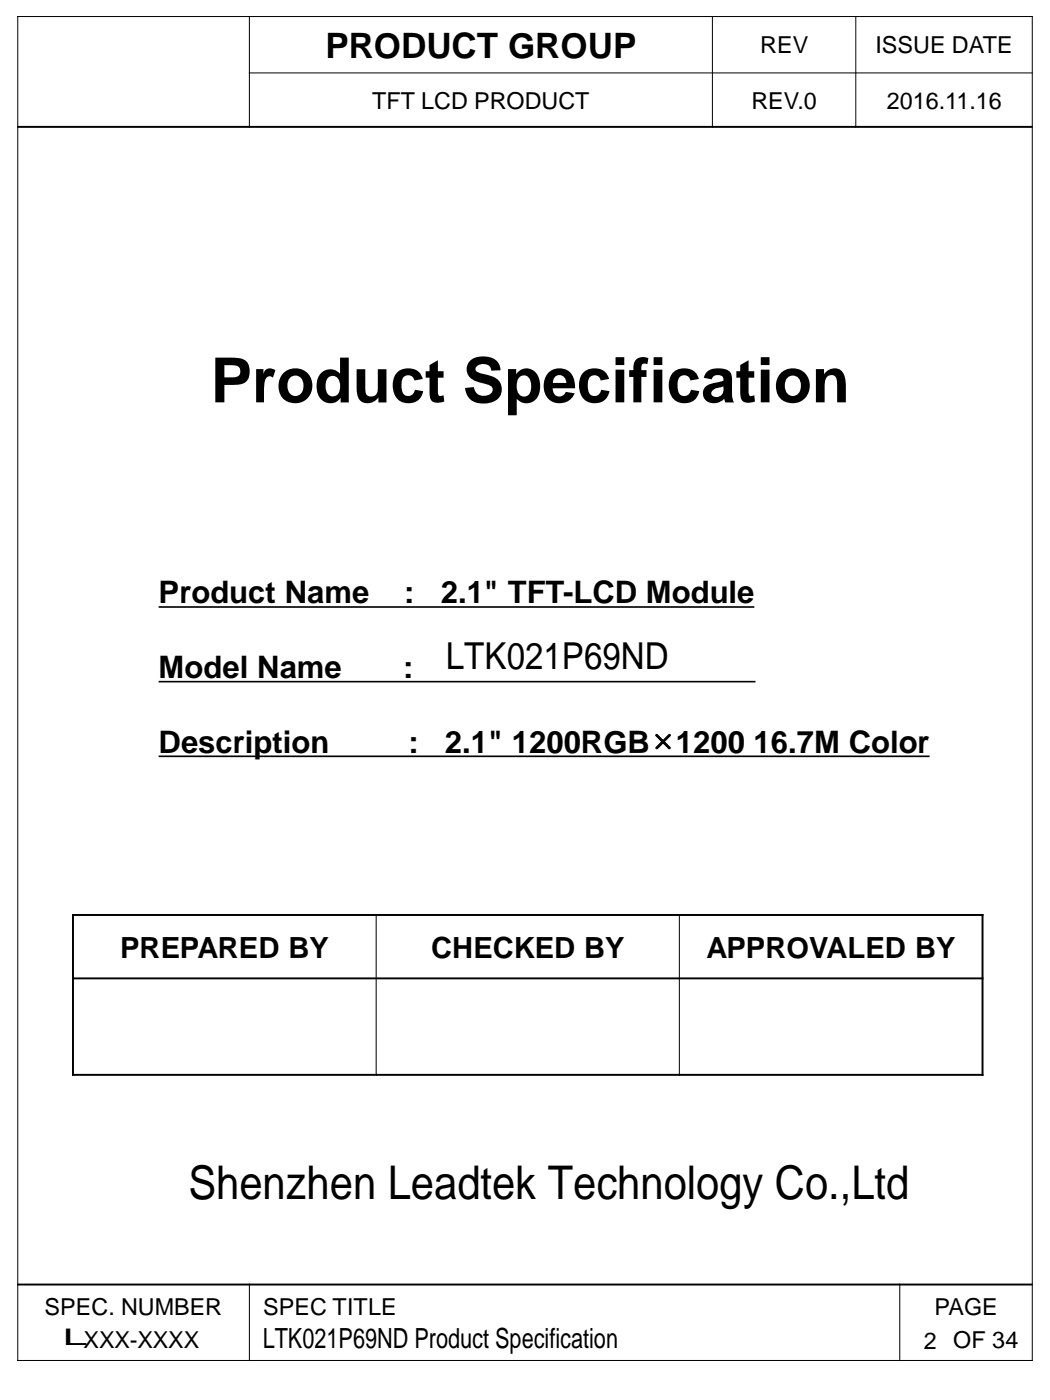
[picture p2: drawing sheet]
<svg xmlns="http://www.w3.org/2000/svg" width="190mm" height="254mm" viewBox="0 0 190 254" stroke-linecap="round" stroke-linejoin="round" font-family="sans-serif">
<defs><g id="words">
<text font-size="11.3" x="38.2" y="73">Product Specification</text>
<text font-size="8.4" x="34.2" y="217.6">Shenzhen Leadtek Technology Co.,Ltd</text>
<text font-size="6.7" x="80.9" y="121.4">LTK021P69ND</text>
<text font-size="6.4" x="59" y="10.5">PRODUCT GROUP</text>
<g font-size="5.6">
<text x="28.8" y="109.4">Product Name</text>
<text x="73.3" y="109.4">:</text>
<text x="80" y="109.4">2.1&quot; TFT-LCD Module</text>
<text x="28.8" y="123">Model Name</text>
<text x="73.2" y="123">:</text>
<text x="28.8" y="136.5">Description</text>
<text x="74.1" y="136.5">:</text>
<text x="80.7" y="136.5">2.1&quot; 1200RGB×1200 16.7M Color</text>
</g>
<g font-size="5.3">
<text x="21.8" y="173.8">PREPARED BY</text>
<text x="78.2" y="173.8">CHECKED BY</text>
<text x="128.2" y="173.8">APPROVALED BY</text>
</g>
<text font-size="5" x="47.7" y="244.5">LTK021P69ND Product Specification</text>
<g font-size="4.2">
<text x="137.9" y="9.7">REV</text>
<text x="158.8" y="9.7">ISSUE DATE</text>
<text x="67.5" y="19.7">TFT LCD PRODUCT</text>
<text x="136.3" y="19.7">REV.0</text>
<text x="160.9" y="19.7">2016.11.16</text>
<text x="8.1" y="238.5">SPEC. NUMBER</text>
<text x="47.8" y="238.5">SPEC TITLE</text>
<text x="169.5" y="238.5">PAGE</text>
<text x="167.6" y="244.7">2</text>
<text x="173" y="244.6">OF 34</text>
</g>
<text font-size="4.1" x="11.4" y="244.1">LXXX-XXXX</text>
</g></defs>
<path d="M3.1 3h184.3M3.2 2.9v244M45.2 13.2h142.2M45.2 2.9v20.3M129.3 2.9v20.3M155.3 2.9v20.3M187.3 2.9v244M68.2 165.8v29.4M123.3 165.8v29.4M45.2 232.9v14M163.2 232.9v14M3.1 246.8h184.3" fill="none" stroke="#000" stroke-width=".18"/>
<path d="M3.1 23h184.3M13.1 177.5h165.3M13.1 166h165.3M13.2 165.8v29.4M178.3 165.8v29.4M13.1 195h165.3M3.1 233.1h184.3" fill="none" stroke="#000" stroke-width=".35"/>
<g fill="#000">
<path d="M28.8 110h108.1v.3h-108.1z" fill-rule="evenodd"/>
<path d="M28.8 123.5h108.3v.3h-108.3z" fill-rule="evenodd"/>
<path d="M28.8 137.1h139.9v.3h-139.9z" fill-rule="evenodd"/>
</g>
<use href="#words"/>
</svg>
